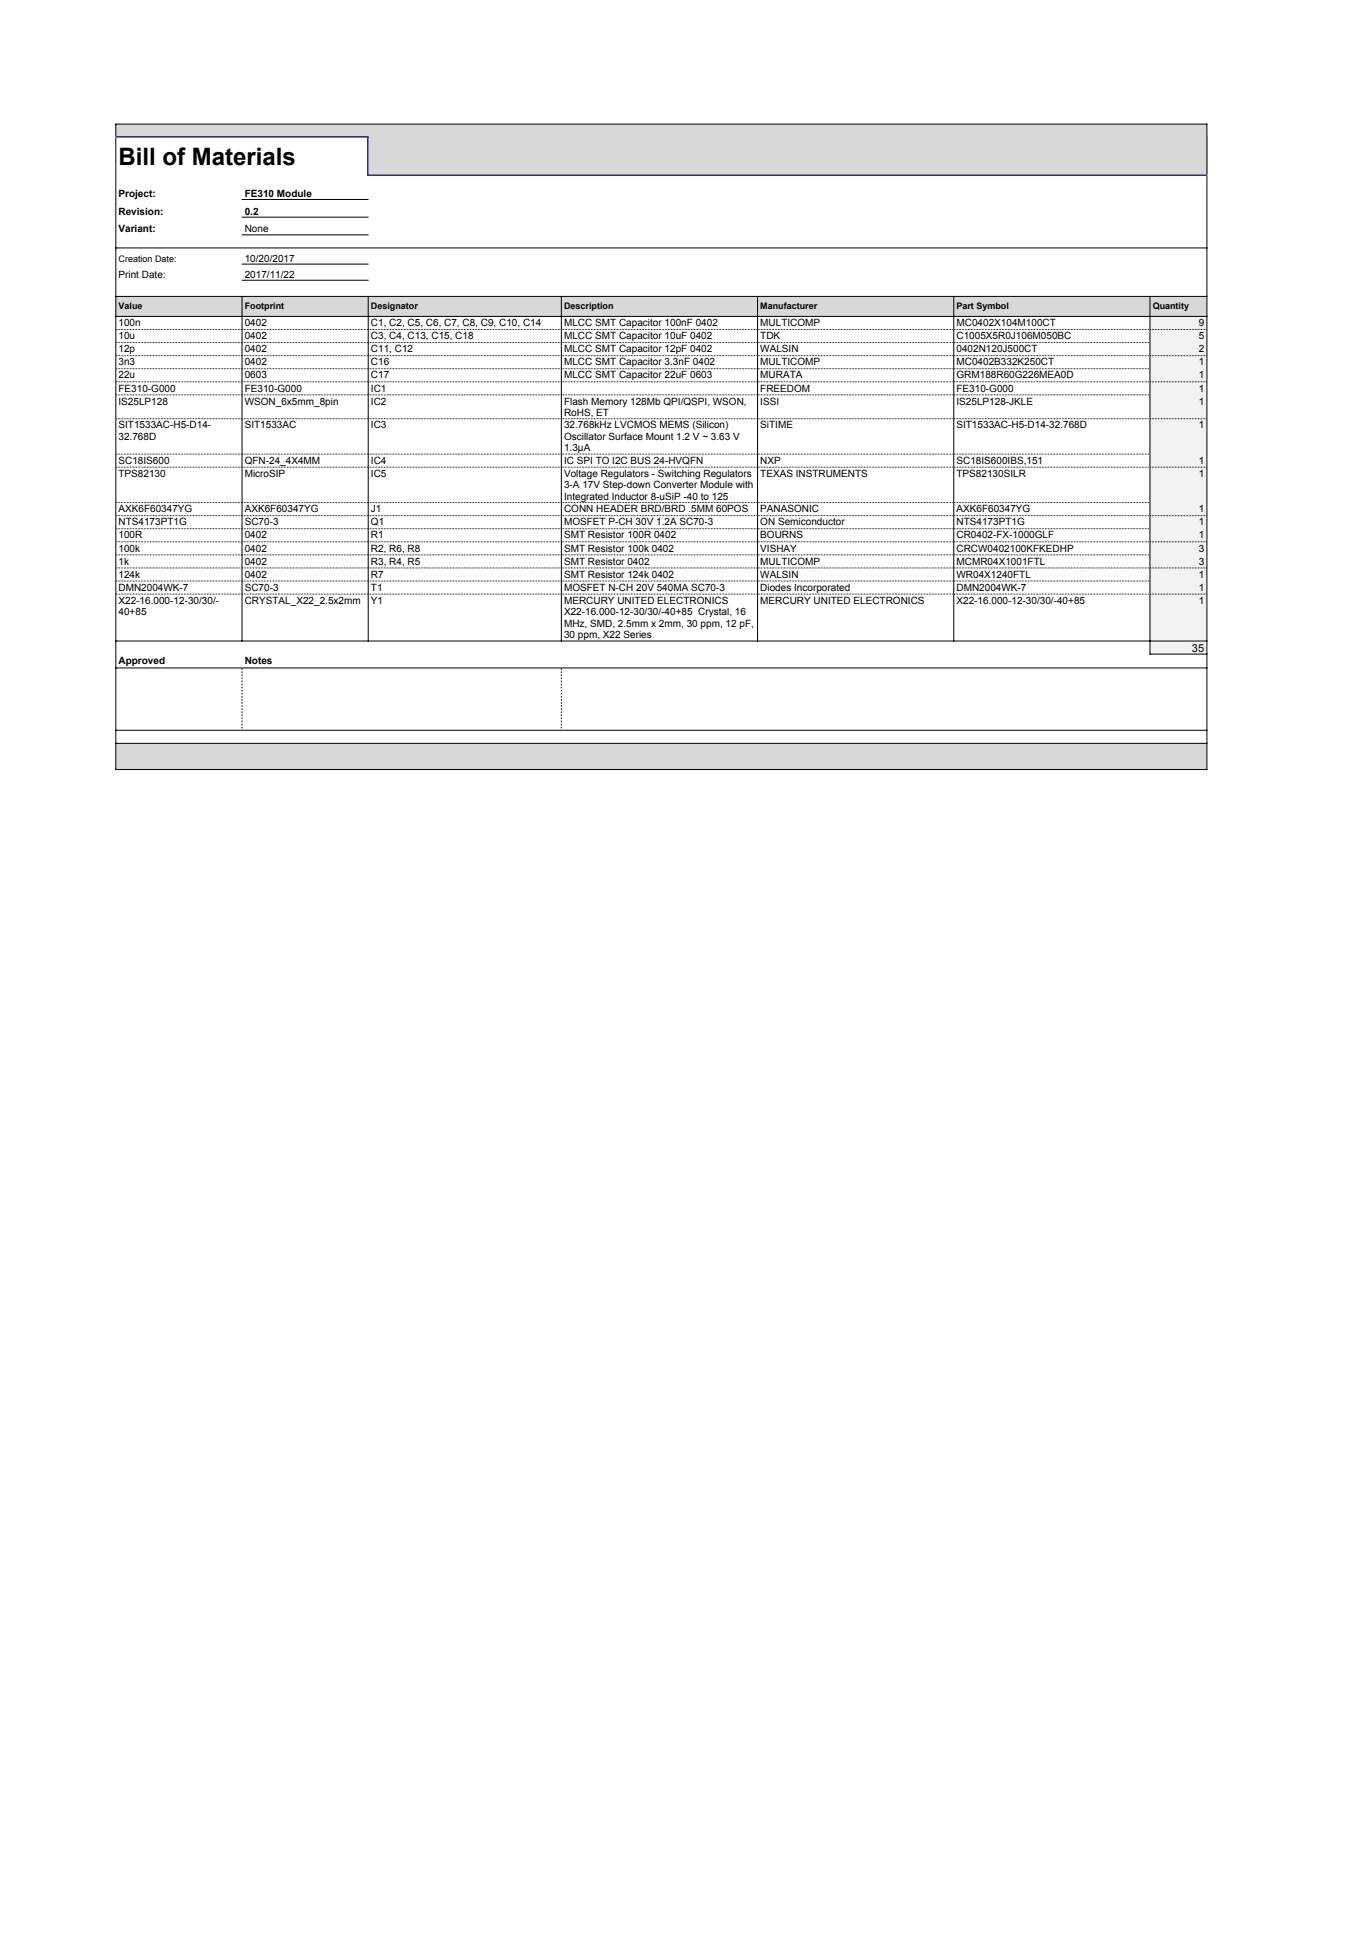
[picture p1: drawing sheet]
<svg xmlns="http://www.w3.org/2000/svg" width="210mm" height="297mm" viewBox="0 0 210 297" stroke-linecap="round" stroke-linejoin="round" font-family="sans-serif">
<defs><g id="words">
<text font-size="3.7" x="18.1" y="25.2">Bill of Materials</text>
<text font-size="1.7" x="182.4" y="99.7">35</text>
<g font-size="1.5">
<text x="18.1" y="30.1">Project:</text>
<text x="18.1" y="32.9">Revision:</text>
<text x="18.1" y="35.6">Variant:</text>
<text x="37.4" y="30.1">FE310 Module</text>
<text x="37.4" y="32.9">0.2</text>
<text x="37.4" y="35.6">None</text>
<text x="37.4" y="40">10/20/2017</text>
<text x="18.1" y="42.5">Print Date:</text>
<text x="37.4" y="42.5">2017/11/22</text>
<text x="18.1" y="49.9">100n</text>
<text x="18.1" y="51.9">10u</text>
<text x="18.1" y="53.9">12p</text>
<text x="37.4" y="49.9">0402</text>
<text x="37.4" y="51.9">0402</text>
<text x="37.4" y="53.9">0402</text>
<text x="56.7" y="49.9">C1, C2, C5, C6, C7, C8, C9, C10, C14</text>
<text x="56.7" y="51.9">C3, C4, C13, C15, C18</text>
<text x="56.7" y="53.9">C11, C12</text>
<text x="86.3" y="49.9">MLCC SMT Capacitor 100nF 0402</text>
<text x="86.3" y="51.9">MLCC SMT Capacitor 10uF 0402</text>
<text x="86.3" y="53.9">MLCC SMT Capacitor 12pF 0402</text>
<text x="116.3" y="49.9">MULTICOMP</text>
<text x="116.3" y="51.9">TDK</text>
<text x="116.3" y="53.9">WALSIN</text>
<text x="146.3" y="49.9">MC0402X104M100CT</text>
<text x="146.3" y="51.9">C1005X5R0J106M050BC</text>
<text x="146.3" y="53.9">0402N120J500CT</text>
<text x="183.4" y="49.9">9</text>
<text x="183.4" y="51.9">5</text>
<text x="183.4" y="53.9">2</text>
<text x="18.1" y="55.9">3n3</text>
<text x="18.1" y="57.9">22u</text>
<text x="18.1" y="59.9">FE310-G000</text>
<text x="37.4" y="55.9">0402</text>
<text x="37.4" y="57.9">0603</text>
<text x="37.4" y="59.9">FE310-G000</text>
<text x="56.7" y="55.9">C16</text>
<text x="56.7" y="57.9">C17</text>
<text x="56.7" y="59.9">IC1</text>
<text x="86.3" y="55.9">MLCC SMT Capacitor 3.3nF 0402</text>
<text x="86.3" y="57.9">MLCC SMT Capacitor 22uF 0603</text>
<text x="116.3" y="55.9">MULTICOMP</text>
<text x="116.3" y="57.9">MURATA</text>
<text x="116.3" y="59.9">FREEDOM</text>
<text x="146.3" y="55.9">MC0402B332K250CT</text>
<text x="146.3" y="57.9">GRM188R60G226MEA0D</text>
<text x="146.3" y="59.9">FE310-G000</text>
<text x="183.4" y="55.9">1</text>
<text x="183.4" y="57.9">1</text>
<text x="183.4" y="59.9">1</text>
<text x="18.1" y="61.9">IS25LP128</text>
<text x="18.1" y="65.6">SIT1533AC-H5-D14-</text>
<text x="37.4" y="61.9">WSON_6x5mm_8pin</text>
<text x="37.4" y="65.6">SIT1533AC</text>
<text x="56.7" y="61.9">IC2</text>
<text x="56.7" y="65.6">IC3</text>
<text x="86.3" y="61.9">Flash Memory 128Mb QPI/QSPI, WSON,</text>
<text x="86.3" y="63.7">RoHS, ET</text>
<text x="86.3" y="65.6">32.768kHz LVCMOS MEMS (Silicon)</text>
<text x="116.3" y="61.9">ISSI</text>
<text x="116.3" y="65.6">SiTIME</text>
<text x="146.3" y="61.9">IS25LP128-JKLE</text>
<text x="146.3" y="65.6">SIT1533AC-H5-D14-32.768D</text>
<text x="183.4" y="61.9">1</text>
<text x="183.4" y="65.6">1</text>
<text x="18.1" y="67.3">32.768D</text>
<text x="18.1" y="71">SC18IS600</text>
<text x="37.4" y="71">QFN-24_4X4MM</text>
<text x="56.7" y="71">IC4</text>
<text x="86.3" y="67.3">Oscillator Surface Mount 1.2 V ~ 3.63 V</text>
<text x="86.3" y="69.1">1.3µA</text>
<text x="86.3" y="71">IC SPI TO I2C BUS 24-HVQFN</text>
<text x="116.3" y="71">NXP</text>
<text x="146.3" y="71">SC18IS600IBS,151</text>
<text x="183.4" y="71">1</text>
<text x="18.1" y="73">TPS82130</text>
<text x="37.4" y="73">MicroSIP</text>
<text x="56.7" y="73">IC5</text>
<text x="86.3" y="73">Voltage Regulators - Switching Regulators</text>
<text x="86.3" y="74.7">3-A 17V Step-down Converter Module with</text>
<text x="86.3" y="76.5">Integrated Inductor 8-uSiP -40 to 125</text>
<text x="116.3" y="73">TEXAS INSTRUMENTS</text>
<text x="146.3" y="73">TPS82130SILR</text>
<text x="183.4" y="73">1</text>
<text x="18.1" y="78.4">AXK6F60347YG</text>
<text x="18.1" y="80.4">NTS4173PT1G</text>
<text x="18.1" y="82.4">100R</text>
<text x="37.4" y="78.4">AXK6F60347YG</text>
<text x="37.4" y="80.4">SC70-3</text>
<text x="37.4" y="82.4">0402</text>
<text x="56.7" y="78.4">J1</text>
<text x="56.7" y="80.4">Q1</text>
<text x="56.7" y="82.4">R1</text>
<text x="86.3" y="78.4">CONN HEADER BRD/BRD .5MM 60POS</text>
<text x="86.3" y="80.4">MOSFET P-CH 30V 1.2A SC70-3</text>
<text x="86.3" y="82.4">SMT Resistor 100R 0402</text>
<text x="116.3" y="78.4">PANASONIC</text>
<text x="116.3" y="80.4">ON Semiconductor</text>
<text x="116.3" y="82.4">BOURNS</text>
<text x="146.3" y="78.4">AXK6F60347YG</text>
<text x="146.3" y="80.4">NTS4173PT1G</text>
<text x="146.3" y="82.4">CR0402-FX-1000GLF</text>
<text x="183.4" y="78.4">1</text>
<text x="183.4" y="80.4">1</text>
<text x="183.4" y="82.4">1</text>
<text x="18.1" y="84.4">100k</text>
<text x="18.1" y="86.4">1k</text>
<text x="18.1" y="88.4">124k</text>
<text x="37.4" y="84.4">0402</text>
<text x="37.4" y="86.4">0402</text>
<text x="37.4" y="88.4">0402</text>
<text x="56.7" y="84.4">R2, R6, R8</text>
<text x="56.7" y="86.4">R3, R4, R5</text>
<text x="56.7" y="88.4">R7</text>
<text x="86.3" y="84.4">SMT Resistor 100k 0402</text>
<text x="86.3" y="86.4">SMT Resistor 0402</text>
<text x="86.3" y="88.4">SMT Resistor 124k 0402</text>
<text x="116.3" y="84.4">VISHAY</text>
<text x="116.3" y="86.4">MULTICOMP</text>
<text x="116.3" y="88.4">WALSIN</text>
<text x="146.3" y="84.4">CRCW0402100KFKEDHP</text>
<text x="146.3" y="86.4">MCMR04X1001FTL</text>
<text x="146.3" y="88.4">WR04X1240FTL</text>
<text x="183.4" y="84.4">3</text>
<text x="183.4" y="86.4">3</text>
<text x="183.4" y="88.4">1</text>
<text x="18.1" y="90.4">DMN2004WK-7</text>
<text x="18.1" y="92.4">X22-16.000-12-30/30/-</text>
<text x="18.1" y="94.2">40+85</text>
<text x="37.4" y="90.4">SC70-3</text>
<text x="37.4" y="92.4">CRYSTAL_X22_2.5x2mm</text>
<text x="56.7" y="90.4">T1</text>
<text x="56.7" y="92.4">Y1</text>
<text x="86.3" y="90.4">MOSFET N-CH 20V 540MA SC70-3</text>
<text x="86.3" y="92.4">MERCURY UNITED ELECTRONICS</text>
<text x="86.3" y="94.2">X22-16.000-12-30/30/-40+85 Crystal, 16</text>
<text x="86.3" y="95.9">MHz, SMD, 2.5mm x 2mm, 30 ppm, 12 pF,</text>
<text x="116.3" y="90.4">Diodes Incorporated</text>
<text x="116.3" y="92.4">MERCURY UNITED ELECTRONICS</text>
<text x="146.3" y="90.4">DMN2004WK-7</text>
<text x="146.3" y="92.4">X22-16.000-12-30/30/-40+85</text>
<text x="183.4" y="90.4">1</text>
<text x="183.4" y="92.4">1</text>
<text x="18.1" y="101.6">Approved</text>
<text x="37.4" y="101.6">Notes</text>
<text x="86.3" y="97.7">30 ppm, X22 Series</text>
</g>
<g font-size="1.4">
<text x="18.1" y="40.1">Creation Date:</text>
<text x="18.1" y="47.3">Value</text>
<text x="37.4" y="47.3">Footprint</text>
<text x="56.7" y="47.3">Designator</text>
<text x="86.3" y="47.3">Description</text>
<text x="116.3" y="47.3">Manufacturer</text>
<text x="146.3" y="47.3">Part Symbol</text>
<text x="176.3" y="47.3">Quantity</text>
</g>
</g></defs>
<g fill="#d8d8d8">
<path d="M17.7 18.9h167v2.2h-167z"/>
<path d="M56.3 20.9h128.4v6h-128.4z"/>
<path d="M17.7 45.3h167v3.2h-167z"/>
</g>
<path d="M175.9 48.4h8.8v51.8h-8.8z" fill="#f2f2f2"/>
<path d="M17.7 113.7h167v4.1h-167z" fill="#d8d8d8"/>
<g fill="none" stroke="#000" stroke-width=".15">
<path d="M17.7 19h167M17.7 18.9v1.9M184.6 18.9v7.8M17.7 37.9h167M17.7 21.1v96.7M37 30.5h19.4M37 33.2h19.4M37 35.9h19.4M184.6 26.9v90.9M17.7 45.4h167M17.7 48.4h167M17.8 50.4h19.2"/>
<path d="M17.8 52.4h19.2M17.8 54.4h19.2M17.8 56.4h19.2M17.8 58.4h19.2M37 40.4h19.4M37 42.9h19.4M37 45.3v52.9M37.1 50.4h19.2M37.1 52.4h19.2M37.1 54.4h19.2M37.1 56.4h19.2M37.1 58.4h19.2"/>
<path d="M56.3 45.3v52.9M56.4 50.4h29.4M56.4 52.4h29.4M56.4 54.4h29.4M56.4 56.4h29.4M56.4 58.4h29.4M85.9 45.3v52.9M85.9 50.4h29.9M85.9 52.4h29.9M85.9 54.4h29.9M85.9 56.4h29.9M85.9 58.4h29.9"/>
<path d="M115.9 45.3v52.9M116 50.4h29.9M116 52.4h29.9M116 54.4h29.9M116 56.4h29.9M116 58.4h29.9M145.9 45.3v52.9M146 50.4h29.9M146 52.4h29.9M146 54.4h29.9M146 56.4h29.9M146 58.4h29.9"/>
<path d="M175.9 45.3v54.9M176 50.4h8.6M176 54.4h8.6M176 58.4h8.6M17.8 60.4h19.2M17.8 64.1h19.2M17.8 69.5h19.2M17.8 71.5h19.2M17.8 76.9h19.2M17.8 78.9h19.2M37.1 60.4h19.2M37.1 64.1h19.2"/>
<path d="M37.1 69.5h19.2M37.1 71.5h19.2M37.1 76.9h19.2M37.1 78.9h19.2M56.4 60.4h29.4M56.4 64.1h29.4M56.4 69.5h29.4M56.4 71.5h29.4M56.4 76.9h29.4M56.4 78.9h29.4M85.9 60.4h29.9M85.9 64.1h29.9"/>
<path d="M85.9 69.5h29.9M85.9 71.5h29.9M85.9 76.9h29.9M85.9 78.9h29.9M116 60.4h29.9M116 64.1h29.9M116 69.5h29.9M116 71.5h29.9M116 76.9h29.9M116 78.9h29.9M146 60.4h29.9M146 64.1h29.9"/>
<path d="M146 69.5h29.9M146 71.5h29.9M146 76.9h29.9M146 78.9h29.9M176 64.1h8.6M176 71.5h8.6M176 78.9h8.6M17.7 98.1h167M17.8 80.9h19.2M17.8 82.9h19.2M17.8 84.9h19.2M17.8 86.9h19.2"/>
<path d="M17.8 88.9h19.2M17.8 90.9h19.2M37.1 80.9h19.2M37.1 82.9h19.2M37.1 84.9h19.2M37.1 86.9h19.2M37.1 88.9h19.2M37.1 90.9h19.2M56.4 80.9h29.4M56.4 82.9h29.4M56.4 84.9h29.4M56.4 86.9h29.4"/>
<path d="M56.4 88.9h29.4M56.4 90.9h29.4M85.9 80.9h29.9M85.9 82.9h29.9M85.9 84.9h29.9M85.9 86.9h29.9M85.9 88.9h29.9M85.9 90.9h29.9M116 80.9h29.9M116 82.9h29.9M116 84.9h29.9M116 86.9h29.9"/>
<path d="M116 88.9h29.9M116 90.9h29.9M146 80.9h29.9M146 82.9h29.9M146 84.9h29.9M146 86.9h29.9M146 88.9h29.9M146 90.9h29.9M176 82.9h8.6M176 86.9h8.6M176 90.9h8.6M17.7 102.2h167"/>
<path d="M17.7 111.8h167M17.7 113.8h167M17.7 117.8h167M175.9 100.1h8.8"/>
</g>
<path d="M37 102.3v9.4M85.9 102.3v9.4" fill="none" stroke="#000" stroke-width=".15" stroke-dasharray=".2 .2" stroke-linecap="butt"/>
<path d="M17.7 20.9h38.7M56.2 26.8h128.5M56.3 20.9v6" fill="none" stroke="#339" stroke-width=".24"/>
<use href="#words"/>
</svg>
